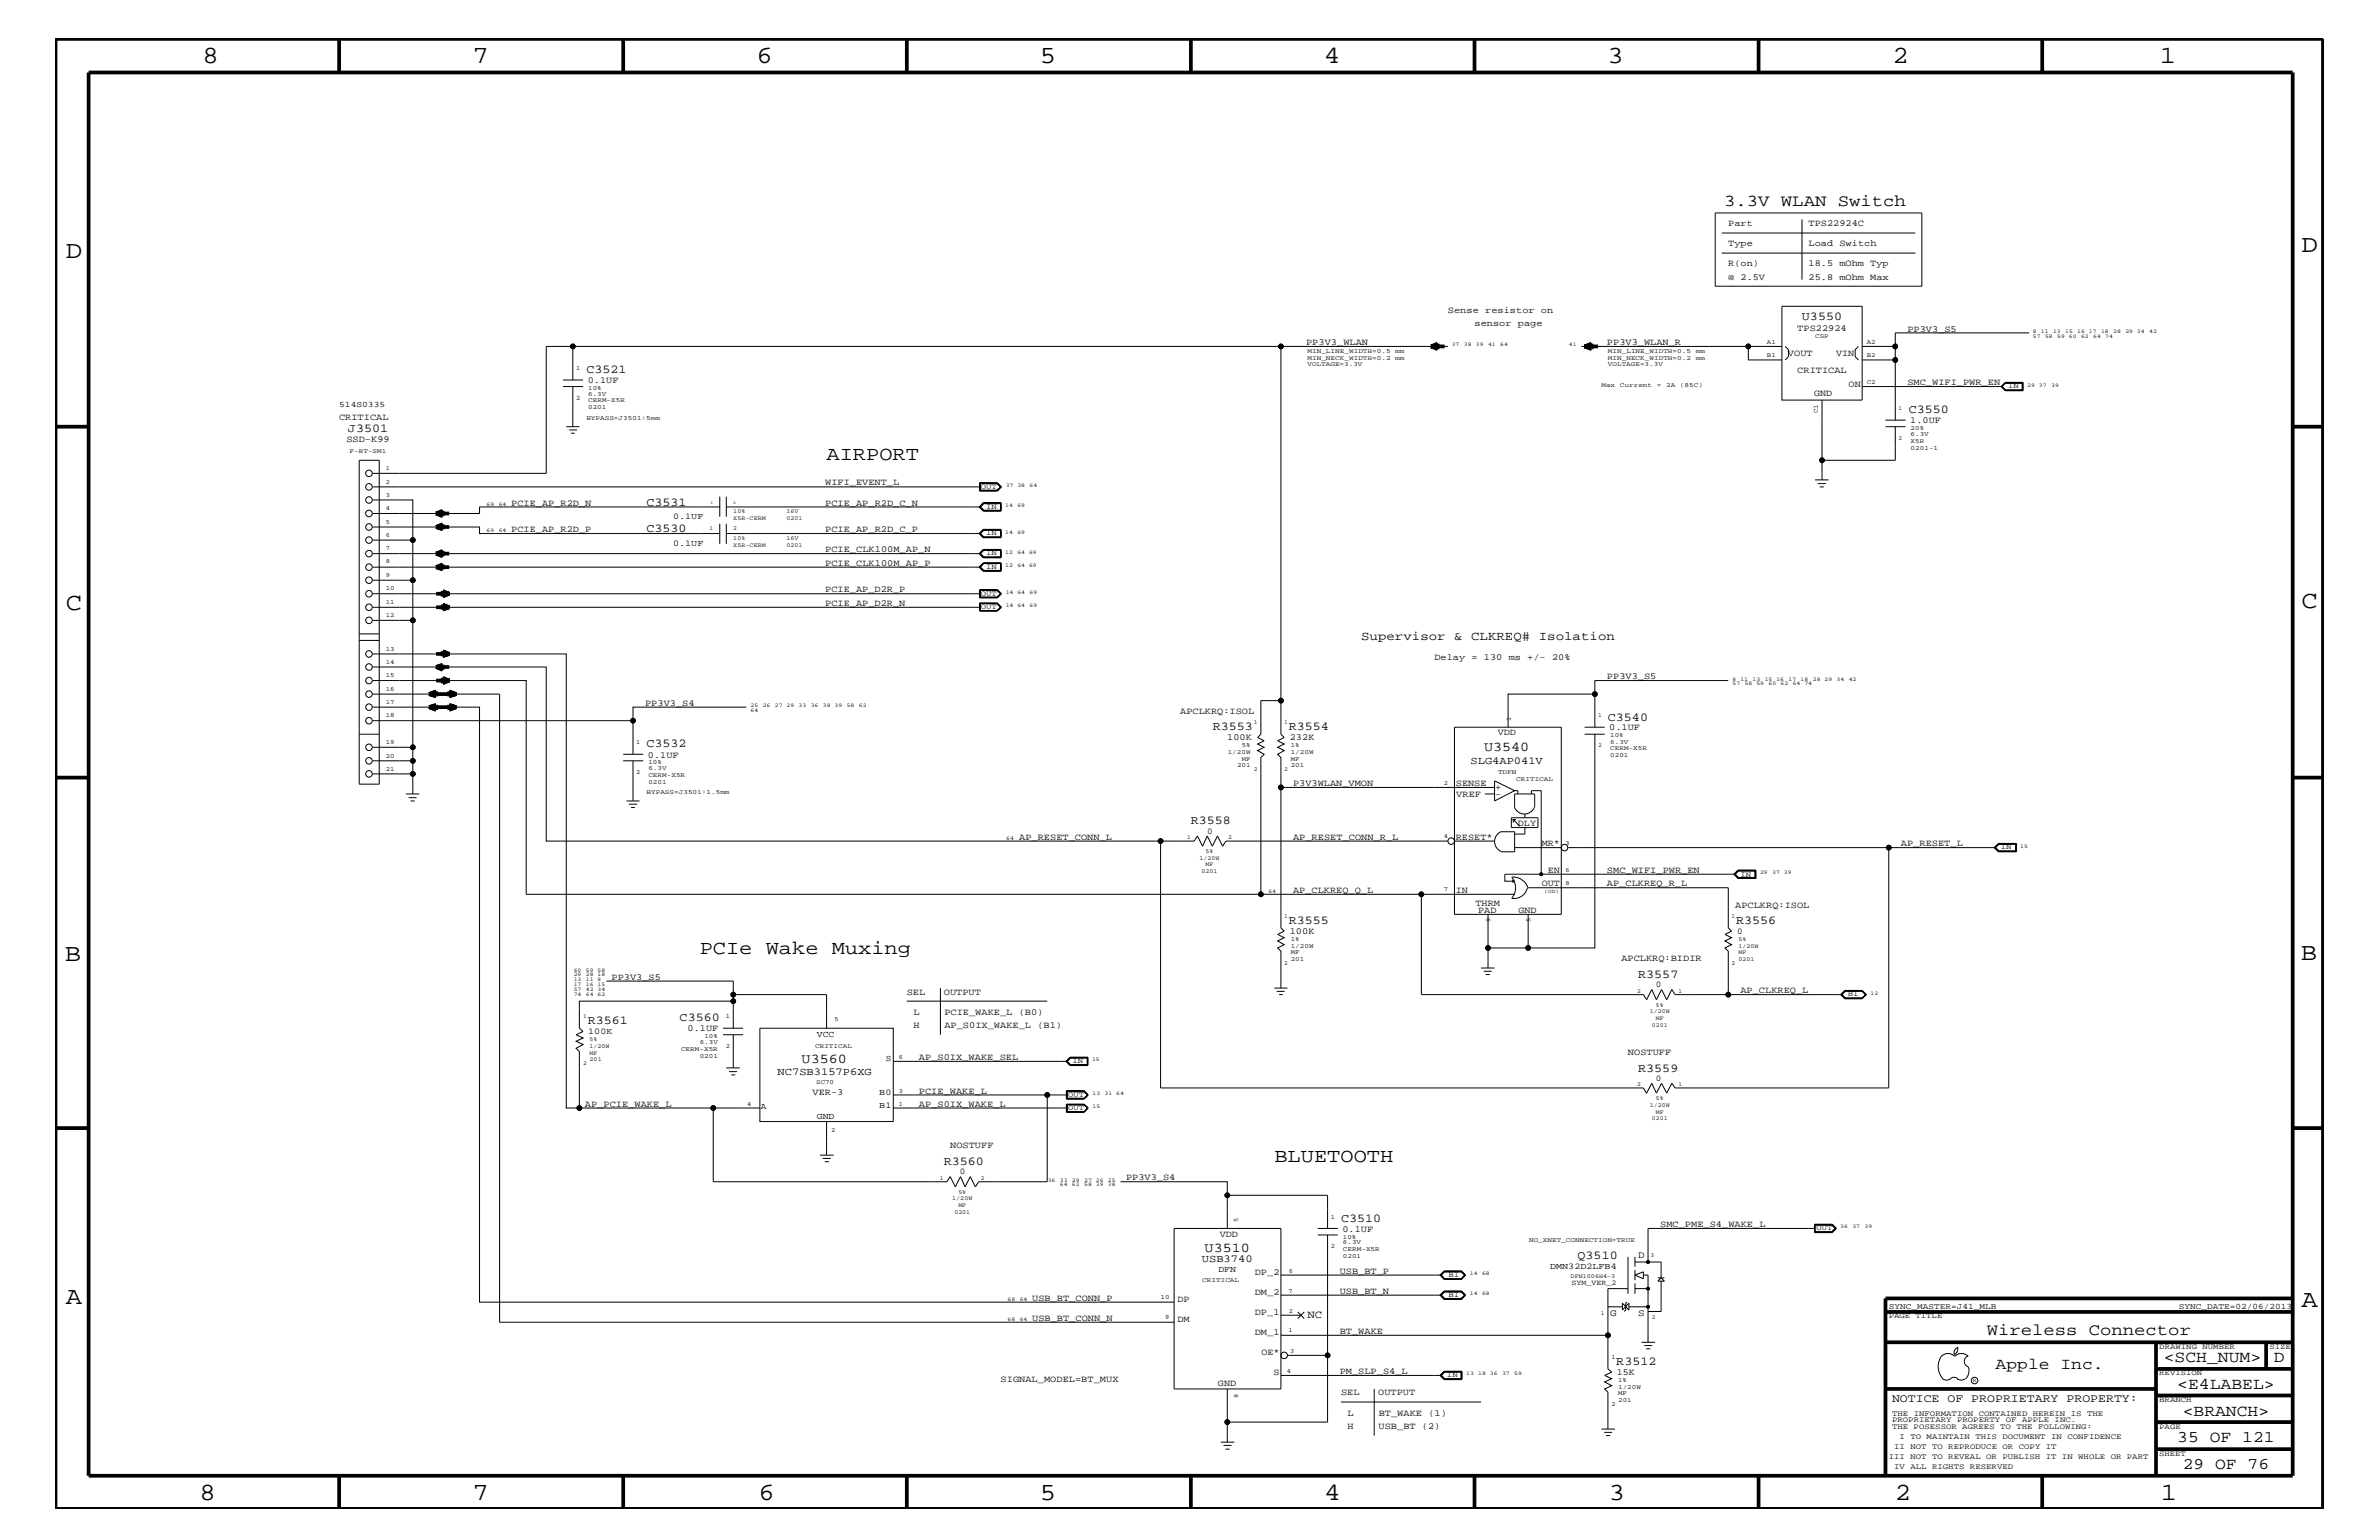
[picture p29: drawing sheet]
<svg xmlns="http://www.w3.org/2000/svg" width="432mm" height="279mm" viewBox="0 0 432 279" stroke-linecap="round" stroke-linejoin="round" font-family="sans-serif">
<defs><g id="words">
<g font-size="4.5">
<text x="36.7" y="11.5">8</text>
<text x="85.8" y="11.5">7</text>
<text x="137.3" y="11.5">6</text>
<text x="188.7" y="11.5">5</text>
<text x="240.3" y="11.5">4</text>
<text x="291.8" y="11.5">3</text>
<text x="343.5" y="11.5">2</text>
<text x="392" y="11.5">1</text>
<text x="11.9" y="46.8">D</text>
<text x="417.7" y="45.7">D</text>
<text x="11.9" y="110.6">C</text>
<text x="417.8" y="110.3">C</text>
<text x="11.8" y="174.3">B</text>
<text x="417.6" y="174.2">B</text>
<text x="11.9" y="236.7">A</text>
<text x="417.8" y="237.1">A</text>
<text x="36.2" y="272.1">8</text>
<text x="85.8" y="272.1">7</text>
<text x="137.7" y="272.1">6</text>
<text x="188.7" y="272.1">5</text>
<text x="240.4" y="272.1">4</text>
<text x="292" y="272.1">3</text>
<text x="343.9" y="272.1">2</text>
<text x="392.2" y="272.1">1</text>
</g>
<g font-size="3.6">
<text x="150" y="83.5">AIRPORT</text>
<text x="127" y="173.2">PCIe Wake Muxing</text>
<text x="231.3" y="210.8">BLUETOOTH</text>
</g>
<g font-size="3">
<text x="312.9" y="37.4">3.3V WLAN Switch</text>
<text x="360.6" y="242.3">Wireless Connector</text>
<text x="362.2" y="248.4">Apple Inc.</text>
<text x="392.7" y="247.1">&lt;SCH_NUM&gt;</text>
<text x="395.2" y="252">&lt;E4LABEL&gt;</text>
<text x="412.7" y="247.1">D</text>
<text x="396.2" y="256.8">&lt;BRANCH&gt;</text>
<text x="395.2" y="261.6">35 OF 121</text>
<text x="396.2" y="266.6">29 OF 76</text>
</g>
<g font-size="2.5">
<text x="269.4" y="136.3">U3540</text>
<text x="145.5" y="192.8">U3560</text>
<text x="218.7" y="227.1">U3510</text>
</g>
<text font-size="2.3" x="247.1" y="116.2">Supervisor &amp; CLKREQ# Isolation</text>
<g font-size="2.2">
<text x="327.1" y="58">U3550</text>
<text x="106.4" y="67.7">C3521</text>
<text x="346.5" y="75">C3550</text>
<text x="63.2" y="78.3">J3501</text>
<text x="117.3" y="91.7">C3531</text>
<text x="117.3" y="96.5">C3530</text>
<text x="291.8" y="130.8">C3540</text>
<text x="117.3" y="135.6">C3532</text>
<text x="220.1" y="132.4">R3553</text>
<text x="233.9" y="132.4">R3554</text>
<text x="216.2" y="149.5">R3558</text>
<text x="233.9" y="167.6">R3555</text>
<text x="315.1" y="167.6">R3556</text>
<text x="297.3" y="177.4">R3557</text>
<text x="106.7" y="185.8">R3561</text>
<text x="123.4" y="185.3">C3560</text>
<text x="297.3" y="194.4">R3559</text>
<text x="171.3" y="211.4">R3560</text>
<text x="243.4" y="221.7">C3510</text>
<text x="286.3" y="228.4">Q3510</text>
<text x="293.4" y="247.6">R3512</text>
</g>
<text font-size="2.1" x="343.4" y="254.4">NOTICE OF PROPRIETARY PROPERTY:</text>
<text font-size="2" x="237.3" y="239.2">NC</text>
<g font-size="1.9">
<text x="266.9" y="138.6">SLG4AP041V</text>
<text x="141.1" y="195">NC7SB3157P6XG</text>
<text x="218.1" y="229">USB3740</text>
</g>
<g font-size="1.8">
<text x="297.4" y="228.2">D</text>
<text x="292.3" y="238.8">G</text>
<text x="297.4" y="238.8">S</text>
</g>
<g font-size="1.7">
<text x="313.7" y="41">Part</text>
<text x="328.3" y="41">TPS22924C</text>
<text x="313.7" y="44.6">Type</text>
<text x="328.3" y="44.6">Load Switch</text>
<text x="313.7" y="48.3">R(on)</text>
<text x="313.7" y="50.7">@ 2.5V</text>
<text x="328.3" y="48.3">18.5 mOhm Typ</text>
<text x="328.3" y="50.7">25.8 mOhm Max</text>
<text x="262.8" y="56.8">Sense resistor on</text>
<text x="267.6" y="59.2">sensor page</text>
<text x="326.2" y="60">TPS22924</text>
<text x="237.1" y="62.6">PP3V3_WLAN</text>
<text x="291.7" y="62.6">PP3V3_WLAN_R</text>
<text x="324.5" y="64.5">VOUT</text>
<text x="333.2" y="64.5">VIN</text>
<text x="346.2" y="60.2">PP3V3_S5</text>
<text x="106.7" y="69.5">0.1UF</text>
<text x="326.2" y="67.7">CRITICAL</text>
<text x="329.3" y="71.8">GND</text>
<text x="335.5" y="70.1">ON</text>
<text x="346.2" y="69.9">SMC_WIFI_PWR_EN</text>
<text x="61.6" y="76.2">CRITICAL</text>
<text x="346.7" y="76.8">1.0UF</text>
<text x="62.9" y="80.2">SSD-K99</text>
<text x="149.8" y="88.1">WIFI_EVENT_L</text>
<text x="92.8" y="91.7">PCIE_AP_R2D_N</text>
<text x="149.8" y="91.7">PCIE_AP_R2D_C_N</text>
<text x="92.8" y="96.5">PCIE_AP_R2D_P</text>
<text x="149.8" y="100.2">PCIE_CLK100M_AP_N</text>
<text x="149.8" y="96.5">PCIE_AP_R2D_C_P</text>
<text x="149.8" y="107.5">PCIE_AP_D2R_P</text>
<text x="149.8" y="102.6">PCIE_CLK100M_AP_P</text>
<text x="149.8" y="109.9">PCIE_AP_D2R_N</text>
<text x="260.3" y="119.8">Delay = 130 ms +/- 20%</text>
<text x="291.7" y="123.2">PP3V3_S5</text>
<text x="117.1" y="128">PP3V3_S4</text>
<text x="214.2" y="129.6">APCLKRQ:ISOL</text>
<text x="117.6" y="137.4">0.1UF</text>
<text x="222.8" y="134.2">100K</text>
<text x="234.1" y="134.2">232K</text>
<text x="271.9" y="133.4">VDD</text>
<text x="292.1" y="132.5">0.1UF</text>
<text x="234.7" y="142.6">P3V3WLAN_VMON</text>
<text x="264.2" y="142.6">SENSE</text>
<text x="271.4" y="143.3">+</text>
<text x="264.3" y="144.6">VREF</text>
<text x="271.4" y="144.6">-</text>
<text x="275.5" y="149.8">DLY</text>
<text x="185" y="152.3">AP_RESET_CONN_L</text>
<text x="234.7" y="152.3">AP_RESET_CONN_R_L</text>
<text x="264.2" y="152.3">RESET*</text>
<text x="279.8" y="153.5">MR*</text>
<text x="345" y="153.5">AP_RESET_L</text>
<text x="234.7" y="162">AP_CLKREQ_Q_L</text>
<text x="264.2" y="162">IN</text>
<text x="279.8" y="160.8">OUT</text>
<text x="280.9" y="158.4">EN</text>
<text x="291.7" y="158.4">SMC_WIFI_PWR_EN</text>
<text x="291.7" y="160.8">AP_CLKREQ_R_L</text>
<text x="267.8" y="164.5">THRM</text>
<text x="268.3" y="165.6">PAD</text>
<text x="275.6" y="165.6">GND</text>
<text x="315" y="164.7">APCLKRQ:ISOL</text>
<text x="234.1" y="169.4">100K</text>
<text x="111" y="177.7">PP3V3_S5</text>
<text x="294.3" y="174.4">APCLKRQ:BIDIR</text>
<text x="164.6" y="180.5">SEL</text>
<text x="165.8" y="184.1">L</text>
<text x="171.3" y="180.5">OUTPUT</text>
<text x="171.4" y="184.1">PCIE_WAKE_L (B0)</text>
<text x="315.9" y="180.2">AP_CLKREQ_L</text>
<text x="124.8" y="187.1">0.1UF</text>
<text x="165.8" y="186.5">H</text>
<text x="171.4" y="186.5">AP_S0IX_WAKE_L (B1)</text>
<text x="295.5" y="191.4">NOSTUFF</text>
<text x="166.8" y="192.3">AP_S0IX_WAKE_SEL</text>
<text x="106.2" y="200.9">AP_PCIE_WAKE_L</text>
<text x="147.5" y="198.7">VER-3</text>
<text x="166.8" y="200.9">AP_S0IX_WAKE_L</text>
<text x="166.8" y="198.4">PCIE_WAKE_L</text>
<text x="172.5" y="208.3">NOSTUFF</text>
<text x="204.4" y="214.2">PP3V3_S4</text>
<text x="221.4" y="224.5">VDD</text>
<text x="243.7" y="223.5">0.1UF</text>
<text x="301.3" y="222.6">SMC_PME_S4_WAKE_L</text>
<text x="227.8" y="231.3">DP_2</text>
<text x="243.2" y="231.1">USB_BT_P</text>
<text x="187.4" y="239.6">USB_BT_CONN_N</text>
<text x="187.4" y="236">USB_BT_CONN_P</text>
<text x="213.7" y="236.2">DP</text>
<text x="213.7" y="239.9">DM</text>
<text x="227.8" y="235">DM_2</text>
<text x="227.8" y="238.6">DP_1</text>
<text x="243.2" y="234.7">USB_BT_N</text>
<text x="227.8" y="242.3">DM_1</text>
<text x="228.9" y="245.9">OE*</text>
<text x="243.2" y="242">BT_WAKE</text>
<text x="181.6" y="250.7">SIGNAL_MODEL=BT_MUX</text>
<text x="221.1" y="251.4">GND</text>
<text x="231.1" y="249.5">S</text>
<text x="243.2" y="249.3">PM_SLP_S4_L</text>
<text x="293.5" y="249.5">15K</text>
<text x="243.4" y="253.2">SEL</text>
<text x="244.6" y="256.8">L</text>
<text x="250.1" y="253.2">OUTPUT</text>
<text x="250.2" y="256.8">BT_WAKE (1)</text>
<text x="244.6" y="259.3">H</text>
<text x="250.2" y="259.3">USB_BT (2)</text>
</g>
<g font-size="1.6">
<text x="122.2" y="94.2">0.1UF</text>
<text x="122.2" y="99">0.1UF</text>
<text x="219.1" y="151.2">0</text>
<text x="315.3" y="169.4">0</text>
<text x="300.6" y="179.1">0</text>
<text x="106.8" y="187.6">100K</text>
<text x="148.3" y="188.1">VCC</text>
<text x="160.8" y="192.6">S</text>
<text x="300.6" y="196.1">0</text>
<text x="138.1" y="201.2">A</text>
<text x="148.3" y="203">GND</text>
<text x="159.6" y="198.7">B0</text>
<text x="159.6" y="201">B1</text>
<text x="174.2" y="213">0</text>
<text x="221.1" y="230.7">DFN</text>
<text x="281.3" y="230.2">DMN32D2LFB4</text>
</g>
<g font-size="1.5">
<text x="61.6" y="73.8">514S0335</text>
<text x="342.8" y="237.4">SYNC_MASTER=J41_MLB</text>
<text x="395.5" y="237.4">SYNC_DATE=02/06/2013</text>
</g>
<g font-size="1.4">
<text x="364.5" y="70.5">IN</text>
<text x="178.1" y="88.7">OUT</text>
<text x="179" y="92.3">IN</text>
<text x="179" y="97.1">IN</text>
<text x="179" y="100.8">IN</text>
<text x="179" y="103.2">IN</text>
<text x="178.1" y="108.1">OUT</text>
<text x="178.1" y="110.5">OUT</text>
<text x="363.1" y="154.1">IN</text>
<text x="315.9" y="159">IN</text>
<text x="335.4" y="180.8">BI</text>
<text x="194.6" y="192.9">IN</text>
<text x="193.9" y="199">OUT</text>
<text x="193.9" y="201.5">OUT</text>
<text x="329.7" y="223.2">OUT</text>
<text x="262.9" y="231.8">BI</text>
<text x="285.2" y="233.2">SYM_VER_2</text>
<text x="262.9" y="235.4">BI</text>
<text x="342.8" y="239.2">PAGE TITLE</text>
<text x="391.9" y="244.7">DRAWING NUMBER</text>
<text x="411.9" y="244.7">SIZE</text>
<text x="262.6" y="249.9">IN</text>
<text x="391.9" y="249.5">REVISION</text>
<text x="343.4" y="256.8">THE INFORMATION CONTAINED HEREIN IS THE</text>
<text x="391.9" y="254.4">BRANCH</text>
<text x="343.4" y="259.3">THE POSESSOR AGREES TO THE FOLLOWING:</text>
<text x="343.4" y="258">PROPRIETARY PROPERTY OF APPLE INC.</text>
<text x="343.8" y="262.9">II NOT TO REPRODUCE OR COPY IT</text>
<text x="344.8" y="261.1">I TO MAINTAIN THIS DOCUMENT IN CONFIDENCE</text>
<text x="391.9" y="259.3">PAGE</text>
<text x="342.8" y="264.7">III NOT TO REVEAL OR PUBLISH IT IN WHOLE OR PART</text>
<text x="343.8" y="266.6">IV ALL RIGHTS RESERVED</text>
<text x="391.9" y="264.1">SHEET</text>
</g>
<g font-size="1.2">
<text x="237.3" y="65.3">MIN_NECK_WIDTH=0.2</text>
<text x="237.3" y="64">MIN_LINE_WIDTH=0.5</text>
<text x="253.3" y="65.3">mm</text>
<text x="253.3" y="64">mm</text>
<text x="291.8" y="65.3">MIN_NECK_WIDTH=0.2</text>
<text x="291.8" y="64">MIN_LINE_WIDTH=0.5</text>
<text x="307.8" y="65.3">mm</text>
<text x="307.8" y="64">mm</text>
<text x="320.7" y="64.8">B1</text>
<text x="320.7" y="62.3">A1</text>
<text x="329.5" y="61.4">CSP</text>
<text x="338.8" y="64.8">B2</text>
<text x="338.8" y="62.3">A2</text>
<text x="104.6" y="67.1">1</text>
<text x="106.8" y="70.7">10%</text>
<text x="106.8" y="71.8">6.3V</text>
<text x="237.3" y="66.5">VOLTAGE=3.3V</text>
<text x="290.7" y="70.1">Max</text>
<text x="291.8" y="66.5">VOLTAGE=3.3V</text>
<text x="294" y="70.1">Current</text>
<text x="300.7" y="70.1">=</text>
<text x="302.4" y="70.1">2A</text>
<text x="304.9" y="70.1">(85C)</text>
<text x="338.8" y="69.6">C2</text>
<text x="104.6" y="72.6">2</text>
<text x="106.4" y="76.2">BYPASS=J3501:5mm</text>
<text x="106.8" y="74.3">0201</text>
<text x="106.8" y="73">CERM-X5R</text>
<text x="329.9" y="75" transform="rotate(-90 329.9 75)">C1</text>
<text x="63.5" y="82.2">F-RT-SM1</text>
<text x="346.8" y="80.3">X5R</text>
<text x="346.8" y="78">20%</text>
<text x="346.8" y="81.6">0201-1</text>
<text x="346.8" y="79.1">6.3V</text>
<text x="70" y="87.7">2</text>
<text x="70" y="85.3">1</text>
<text x="70" y="95">5</text>
<text x="70" y="92.6">4</text>
<text x="70" y="90.1">3</text>
<text x="70" y="99.9">7</text>
<text x="70" y="97.4">6</text>
<text x="70" y="104.7">9</text>
<text x="70" y="102.2">8</text>
<text x="70" y="107.1">10</text>
<text x="70" y="112">12</text>
<text x="70" y="109.5">11</text>
<text x="70" y="118.1">13</text>
<text x="70" y="125.3">16</text>
<text x="70" y="122.9">15</text>
<text x="70" y="120.4">14</text>
<text x="70" y="130.2">18</text>
<text x="70" y="127.7">17</text>
<text x="274.2" y="130.8" transform="rotate(-90 274.2 130.8)">1</text>
<text x="70" y="137.4">20</text>
<text x="70" y="135">19</text>
<text x="115.5" y="135">1</text>
<text x="222.8" y="136.8">1/20W</text>
<text x="225.4" y="135.6">5%</text>
<text x="234.3" y="136.8">1/20W</text>
<text x="234.3" y="135.6">1%</text>
<text x="292.3" y="136.1">CERM-X5R</text>
<text x="292.3" y="137.3">0201</text>
<text x="292.3" y="134.9">6.3V</text>
<text x="292.3" y="133.8">10%</text>
<text x="70" y="139.8">21</text>
<text x="115.5" y="140.4">2</text>
<text x="117.7" y="140.9">CERM-X5R</text>
<text x="117.7" y="138.6">10%</text>
<text x="117.7" y="142.2">0201</text>
<text x="117.7" y="139.7">6.3V</text>
<text x="224.5" y="139.2">201</text>
<text x="225.4" y="138">MF</text>
<text x="234.3" y="139.2">201</text>
<text x="234.3" y="138">MF</text>
<text x="262" y="142.4">2</text>
<text x="271.9" y="140.4">TDFN</text>
<text x="275.2" y="141.7">CRITICAL</text>
<text x="117.3" y="144">BYPASS=J3501:1.5mm</text>
<text x="262" y="152.1">4</text>
<text x="284.1" y="153.3">3</text>
<text x="262" y="161.7">7</text>
<text x="284.1" y="158.2">6</text>
<text x="284.1" y="160.6">8</text>
<text x="270.5" y="167.3" transform="rotate(-90 270.5 167.3)">9</text>
<text x="277.8" y="167.3" transform="rotate(-90 277.8 167.3)">5</text>
<text x="234.3" y="172">1/20W</text>
<text x="234.3" y="173.2">MF</text>
<text x="234.3" y="170.7">1%</text>
<text x="234.3" y="174.4">201</text>
<text x="131.7" y="184.7">1</text>
<text x="151.5" y="185.2">5</text>
<text x="123.6" y="190.6">CERM-X5R</text>
<text x="127" y="191.9">0201</text>
<text x="127" y="189.4">6.3V</text>
<text x="127.8" y="188.3">10%</text>
<text x="131.7" y="190.2">2</text>
<text x="148" y="190.2">CRITICAL</text>
<text x="148.2" y="196.7">SC70</text>
<text x="163.2" y="192.2">6</text>
<text x="135.6" y="200.7">4</text>
<text x="163.2" y="200.7">1</text>
<text x="163.2" y="198.2">3</text>
<text x="150.9" y="205.4">2</text>
<text x="224.7" y="221.8" transform="rotate(-90 224.7 221.8)">5</text>
<text x="241.6" y="221.1">1</text>
<text x="241.6" y="226.5">2</text>
<text x="243.8" y="224.7">10%</text>
<text x="243.8" y="225.7">6.3V</text>
<text x="243.8" y="227">CERM-X5R</text>
<text x="277.5" y="225.3">NO_XNET_CONNECTION=TRUE</text>
<text x="218.2" y="232.6">CRITICAL</text>
<text x="233.9" y="230.9">6</text>
<text x="243.8" y="228.2">0201</text>
<text x="210.7" y="235.7">10</text>
<text x="211.5" y="239.4">9</text>
<text x="233.8" y="234.6">7</text>
<text x="233.9" y="238.2">2</text>
<text x="233.8" y="241.8">1</text>
<text x="234.2" y="245.4">3</text>
<text x="233.6" y="249">4</text>
<text x="292.5" y="246.5">1</text>
<text x="293.7" y="252">1/20W</text>
<text x="293.7" y="250.7">1%</text>
<text x="224.7" y="253.6" transform="rotate(-90 224.7 253.6)">8</text>
<text x="292.5" y="255">2</text>
<text x="293.7" y="253.2">MF</text>
<text x="293.7" y="254.4">201</text>
</g>
<g font-size="1.1">
<text x="344.6" y="74.4">1</text>
<text x="344.6" y="79.9">2</text>
<text x="133.1" y="93.2">10%</text>
<text x="133.1" y="94.3">X5R-CERM</text>
<text x="142.7" y="93.2">16V</text>
<text x="142.7" y="94.3">0201</text>
<text x="128.8" y="96.2">1</text>
<text x="133.1" y="98">10%</text>
<text x="133.1" y="96.2">2</text>
<text x="133.1" y="99.3">X5R-CERM</text>
<text x="142.7" y="98">16V</text>
<text x="142.7" y="99.3">0201</text>
<text x="227.6" y="131.3">1</text>
<text x="233.1" y="131.3">1</text>
<text x="290.1" y="130.2">1</text>
<text x="290.1" y="135.6">2</text>
<text x="227.6" y="139.8">2</text>
<text x="233.1" y="139.8">2</text>
<text x="215.5" y="152.2">1</text>
<text x="217.7" y="156">1/20W</text>
<text x="218.8" y="154.7">5%</text>
<text x="222.9" y="152.2">2</text>
<text x="218.1" y="158.4">0201</text>
<text x="218.8" y="157.2">MF</text>
<text x="233.1" y="166.5">1</text>
<text x="314.3" y="166.5">1</text>
<text x="315.6" y="170.7">5%</text>
<text x="315.6" y="173.2">MF</text>
<text x="315.6" y="172">1/20W</text>
<text x="233.1" y="175">2</text>
<text x="314.3" y="175">2</text>
<text x="315.6" y="174.4">0201</text>
<text x="105.8" y="184.7">1</text>
<text x="297.2" y="180.1">2</text>
<text x="299.4" y="183.8">1/20W</text>
<text x="300.5" y="182.7">5%</text>
<text x="300.5" y="185">MF</text>
<text x="304.6" y="180.1">1</text>
<text x="107" y="190.2">1/20W</text>
<text x="107" y="188.9">5%</text>
<text x="107" y="191.4">MF</text>
<text x="299.8" y="186.3">0201</text>
<text x="105.8" y="193.2">2</text>
<text x="107" y="192.6">201</text>
<text x="297.2" y="197">2</text>
<text x="304.6" y="197">1</text>
<text x="299.4" y="200.9">1/20W</text>
<text x="299.8" y="203.2">0201</text>
<text x="300.5" y="199.6">5%</text>
<text x="300.5" y="202">MF</text>
<text x="170.6" y="214.1">1</text>
<text x="178.1" y="214.1">2</text>
<text x="172.8" y="217.8">1/20W</text>
<text x="173.2" y="220.2">0201</text>
<text x="173.9" y="216.6">5%</text>
<text x="173.9" y="219">MF</text>
<text x="285.1" y="231.8">DFN1006H4-3</text>
<text x="299.6" y="228.1">3</text>
<text x="290.6" y="238.6">1</text>
<text x="299.8" y="239.4">2</text>
</g>
<g font-size="1">
<text x="263.5" y="62.9">37</text>
<text x="265.7" y="62.9">38</text>
<text x="267.9" y="62.9">39</text>
<text x="270.1" y="62.9">41</text>
<text x="272.3" y="62.9">64</text>
<text x="284.7" y="62.9">41</text>
<text x="369" y="60.4">8</text>
<text x="369" y="61.3">57</text>
<text x="370.4" y="60.4">11</text>
<text x="371.2" y="61.3">58</text>
<text x="372.6" y="60.4">13</text>
<text x="373.4" y="61.3">59 60</text>
<text x="374.8" y="60.4">15</text>
<text x="377" y="60.4">16 17</text>
<text x="377.7" y="61.3">62</text>
<text x="379.9" y="61.3">64</text>
<text x="381.4" y="60.4">18</text>
<text x="382.1" y="61.3">74</text>
<text x="383.6" y="60.4">28</text>
<text x="385.8" y="60.4">29 34</text>
<text x="390.1" y="60.4">42</text>
<text x="368" y="70.1">29 37</text>
<text x="372.3" y="70.1">39</text>
<text x="182.5" y="88.3">37 38</text>
<text x="186.9" y="88.3">64</text>
<text x="88.3" y="91.7">69</text>
<text x="90.5" y="91.7">64</text>
<text x="182.5" y="92">14</text>
<text x="184.7" y="92">69</text>
<text x="88.3" y="96.5">69</text>
<text x="90.5" y="96.5">64</text>
<text x="182.5" y="96.8">14</text>
<text x="182.5" y="100.4">12</text>
<text x="184.7" y="96.8">69</text>
<text x="184.7" y="100.4">64 69</text>
<text x="182.5" y="102.9">12</text>
<text x="182.5" y="107.7">14 64</text>
<text x="184.7" y="102.9">64 69</text>
<text x="186.9" y="107.7">69</text>
<text x="182.5" y="110.2">14 64</text>
<text x="186.9" y="110.2">69</text>
<text x="314.5" y="123.5">8</text>
<text x="314.5" y="124.3">57</text>
<text x="315.9" y="123.5">11</text>
<text x="316.7" y="124.3">58 59</text>
<text x="318.1" y="123.5">13</text>
<text x="320.3" y="123.5">15 16</text>
<text x="321" y="124.3">60</text>
<text x="323.2" y="124.3">62</text>
<text x="324.6" y="123.5">17</text>
<text x="325.4" y="124.3">64 74</text>
<text x="326.8" y="123.5">18</text>
<text x="329" y="123.5">28 29</text>
<text x="333.3" y="123.5">34</text>
<text x="335.5" y="123.5">42</text>
<text x="136.2" y="128.3">25</text>
<text x="136.2" y="129.2">64</text>
<text x="138.4" y="128.3">26</text>
<text x="140.6" y="128.3">27 29</text>
<text x="145" y="128.3">33</text>
<text x="147.2" y="128.3">36</text>
<text x="149.4" y="128.3">38 39</text>
<text x="153.7" y="128.3">58</text>
<text x="155.9" y="128.3">62</text>
<text x="182.6" y="152.3">64</text>
<text x="366.7" y="153.8">15</text>
<text x="230.2" y="162">64</text>
<text x="280.2" y="162">(OD)</text>
<text x="319.5" y="158.6">29</text>
<text x="321.7" y="158.6">37 39</text>
<text x="104.1" y="178.9">17</text>
<text x="104.1" y="177.2">29</text>
<text x="104.1" y="179.8">57</text>
<text x="104.1" y="176.3">60</text>
<text x="104.1" y="178">13</text>
<text x="106.3" y="178.9">16 15</text>
<text x="106.3" y="177.2">28 18</text>
<text x="106.3" y="179.8">42 34</text>
<text x="106.3" y="176.3">59 58</text>
<text x="106.3" y="178">11 8</text>
<text x="104.1" y="180.6">74</text>
<text x="106.3" y="180.6">64 62</text>
<text x="339.5" y="180.5">12</text>
<text x="198.2" y="192.6">15</text>
<text x="198.3" y="198.7">13</text>
<text x="198.3" y="201">15</text>
<text x="200.5" y="198.7">31 64</text>
<text x="190.2" y="214.4">36</text>
<text x="192.4" y="214.4">33</text>
<text x="192.4" y="215.3">64</text>
<text x="194.6" y="214.4">29</text>
<text x="194.6" y="215.3">62</text>
<text x="196.8" y="214.4">27 26</text>
<text x="196.8" y="215.3">58 39</text>
<text x="201.1" y="214.4">25</text>
<text x="201.1" y="215.3">38</text>
<text x="334" y="222.9">36</text>
<text x="336.2" y="222.9">37</text>
<text x="338.4" y="222.9">39</text>
<text x="266.8" y="231.3">14</text>
<text x="269" y="231.3">68</text>
<text x="182.9" y="239.6">68</text>
<text x="182.9" y="236">68</text>
<text x="185.1" y="239.6">64</text>
<text x="185.1" y="236">64</text>
<text x="266.8" y="235">14</text>
<text x="269" y="235">68</text>
<text x="266.1" y="249.5">13</text>
<text x="268.3" y="249.5">18 36</text>
<text x="272.6" y="249.5">37</text>
<text x="274.8" y="249.5">59</text>
<text x="358.1" y="250.7">R</text>
</g>
<g font-size=".8">
<text x="128.9" y="91.4">1</text>
<text x="133.1" y="91.4">2</text>
</g>
</g></defs>
<g fill="none" stroke="#000" stroke-width=".18">
<path d="M311.3 38.6h37.5v13.3h-37.5zM327.1 39.8v10.9M312.5 42.3h35.1M312.5 45.9h35.1M323.4 55.6h14.6v17h-14.6zM102.2 70.1h3.6M102.2 68.9h3.6M102.8 77.4h2.4M103.3 78h1.4M103.6 78.6h.7M104 62.9h128.5v70.3l.6 .6-1.2 .6 1.2 .6-1.2 .6 1.2 .6-1.2 .6 .6 .6v30.9l.6 .6-1.2 .6 1.2 .6-1.2 .6 1.2 .7-1.2 .6 .6 .6v6.7M104 68.9v-6h-4.9v23h-31.5"/>
<path d="M104 70.1v7.3M232.5 62.9h30.3M287 62.9h30.3M323.4 62.9h-6.1v2.4h6.1M324 62.9l.6 .5v1.3l-.6 .6M330.7 72.6v14.5M337.3 62.9l-.6 .5v1.3l.6 .6M338 62.9h6v2.4M338 70.1h25.4M338 65.3h6M342.2 76.2h3.7M342.2 77.4h3.7"/>
<path d="M344 77.4v6.1h-13.3M344 65.3v10.9M363.4 70.1l.6-.6h3v1.2h-3zM364 69.4h3.2v1.5h-3.2l-.8-.8zM364 69.5h3.1v1.3h-3.1l-.7-.7zM368.3 60.4h-24.3v2.5M65.2 83.5h3.6v58.8h-3.6zM67.6 90.7h7.3v7.3h-7.3M67.6 95.6h19.4v1.2h43.6M67.6 88.3h110.4M74.9 98v7.3M130.6 92h-43.6v1.2h-19.4"/>
<path d="M130.6 90.1v3.7M130.6 95v3.7M131.8 96.8h46.2M131.8 92h46.2M131.8 90.1v3.7M131.8 95v3.7M177.7 92l.8-.8h3.2v1.5h-3.2zM177.8 87.6h3.2l.8 .7-.8 .8h-3.2zM177.8 89h3.2M177.8 87.7h3.2M177.9 87.7v1.3M178 87.7h2.9l.7 .6-.7 .6h-2.9z"/>
<path d="M178.5 97.5h3.2M178.5 92.7h3.2M178.5 96.1l-.6 .7 .6 .7M178.5 99.8l-.6 .6 .6 .7M178.5 96.1l-.7 .7 .7 .7M178.5 91.2l-.7 .8 .7 .7M178.5 99.8l-.7 .6 .7 .7M178.5 96h3.2v1.6h-3.2l-.8-.8zM178.5 96.1h3.2M178.5 92.7l-.6-.7 .6-.7h3.1v1.4M178.5 99.8h3.2M181 87.7l.7 .6-.7 .7"/>
<path d="M181 87.7l.6 .6-.6 .7M181.6 96.1v1.4M181.6 99.8v1.3M181.6 96.2h-3l-.6 .6 .6 .6h3M181.6 91.4h-3l-.6 .6 .6 .6h3M181.6 99.9h-3l-.6 .5 .6 .6h3M329.4 87.1h2.5M329.9 87.7h1.5M330.3 88.3h.7M65.2 116.2h3.6M65.2 115h3.6M67.6 105.3h7.3v7.3h-7.3"/>
<path d="M67.6 118.6h35.2v82.4h2.4M67.6 102.9h110.4M67.6 100.4h110.4M67.6 107.7h110.4M67.6 110.2h110.4M74.9 112.6v27.8M177.7 100.4l.8-.7h3.2v1.5h-3.2zM177.7 102.9l.8-.8h3.2v1.6h-3.2zM177.8 107h3.2l.8 .7-.8 .8h-3.2zM177.8 108.4h3.2M177.8 107h3.2M177.9 107v1.4"/>
<path d="M177.9 109.5h3.1l.6 .7-.6 .6h-3.1zM178 109.5v1.3M178 107.1h2.9l.7 .6-.7 .6h-2.9zM178.5 101.1h3.2M178.5 102.2h3.1v1.3h-3.1l-.6-.6zM178.5 102.1l-.7 .8 .7 .7h3.2M178.6 102.2l-.6 .7 .6 .6M180.9 109.5l.7 .7-.7 .6M181 109.4l.8 .8-.8 .7M181 107l.7 .7-.7 .7M181 109.4l.7 .8-.7 .7M181 107l.6 .7-.6 .7"/>
<path d="M181 109.4h-3.2v1.5h3.2M65.2 133.2h3.6M67.6 128.3h19.4v107.9h126.1M67.6 123.5h27.9v38.7h133.4M67.6 121h31.5v31.6h117.6l.6-.9 1 1.8 .8-1.8 .9 1.8 1-1.8 .9 1.8 .6-.9h40.3M67.6 138h7.3M67.6 135.6h7.3M67.6 130.8h47.3M67.6 125.9h23.1v114h122.4M113.1 136.8h3.7M113.1 138h3.7M114.9 138v7.3"/>
<path d="M135.5 128.3h-20.6v8.5M232.5 127.1h-3.6v6.1l-.6 .6 1.1 .6-1.1 .6 1.1 .6-1.1 .6 1.1 .6-.5 .6v24.8h29.1M264 131.9h19.4v34h-19.4zM273.7 131.9v-6h15.8v6M287.6 131.9h3.7M287.6 133.2h3.7M289.5 133.2v38.8h-12.1M313.7 123.5h-24.2v2.4M67.6 140.4h7.3v3.6M73.7 144h2.4M74.2 144.7h1.4M74.5 145.3h.8"/>
<path d="M113.7 145.3h2.4M114.1 145.9h1.6M114.6 146.5h.6M210.7 152.6v44.8h87.6l.6 1M232.5 142.9h38.8M264 152.6h7.3M269.5 144h1.8M271.3 141.7l3.6 1.8-3.6 1.8zM272.5 150.9h2.4v3.6h-2.4M272.5 150.9a1.95 1.95 0 0 0-1.2 1.8 1.95 1.95 0 0 0 1.2 1.8M274.3 148.4h4.8v1.7h-4.8zM274.4 159.2a2.96 2.96 0 0 1 0 3.8 2.45 2.45 0 0 0 2.8-1.9"/>
<path d="M274.4 159.1a2.79 2.79 0 0 1 2.9 1.9M274.7 148.7v.5M274.9 146.5a1.95 1.95 0 0 0 1.8 1.2 1.95 1.95 0 0 0 1.8-1.2M274.9 153.8h8.5M274.9 143.5h.6v.5M275.2 148.7h-.5l1.1 1.2M276.8 150.1v1.2h-1.9M276.8 147.7v.7M278 144v-.5h1.7v15.1M278.6 146.5v-2.5h-3.7v2.5M284.6 153.8h77.6M314.7 158.6l.8-.8h3.2v1.6h-3.2z"/>
<path d="M314.9 158.6l.6-.6h3.1v1.3h-3.1zM315 158.6h-41.9v1.3h1.3M315.6 158l-.6 .6M318.5 158v1.2h-2.9l-.6-.6M318.7 157.9h-3.2l-.7 .7 .7 .8M342.8 153.8v43.6h-38.8l-.6-.9-.9 1.8-.9-1.8-.9 1.8-.9-1.8-.9 1.8M361.9 153.8l.8-.8h3.3v1.5h-3.3zM362.2 153.8l.6 .6h3M362.8 153.1l-.7 .7 .7 .7M362.8 153.1h3.1v1.4h-3.1M362.8 153.1l-.8 .7 .8 .7M365.8 153.2h-3l-.6 .6"/>
<path d="M365.8 153.1v1.4M110.1 178h23v2.5h16.9v6M170.7 179.3v8.4M231.3 179.3h2.4M231.7 179.9h1.5M258 162.2v18.3h40.3l.6 .9 .9-1.9 .9 1.9 .9-1.9 .9 1.9 .9-1.9 .6 1h9.7M258 162.2h16.9M268.8 175.6h2.5M269.3 176.2h1.5M269.7 176.8h.7M270.1 172h7.3M270.1 165.9v9.7"/>
<path d="M277.4 161.1h36.3v7.2l.6 .6-1.2 .6 1.2 .6-1.2 .6 1.2 .7-1.2 .6 .6 .6v7.9h20.6l.6-.6h3.1l.6 .6-.6 .5h-3.1l-.6-.5M277.4 165.9v6.1M338 179.8h-3.1l-.7 .7 .7 .6h3.1M338 179.8l.7 .7-.7 .6M338 179.8h-3.1l-.6 .7 .6 .6h3.1M131.2 187.7h3.7M131.2 186.5h3.7M131.8 193.7h2.5M132.3 194.4h1.5M132.8 195h.6M133.1 180.5v1.1h-27.9v4.9l.6 .6-1.2 .6 1.2 .6-1.2 .6 1.2 .6-1.2 .7 .6 .6v10.2h24.3M133.1 181.6v4.9"/>
<path d="M133.1 187.7v6M137.9 186.5h24.2v17h-24.2zM162.1 198.7h28v15.7h-12.5l-.6 .9-.9-1.8-.9 1.8-.9-1.8-.9 1.8-.9-1.8-.6 .9h-42.4v-13.4M162.1 192.6h31.6M164.6 181.6h25.5M190.1 198.7h3.6M193.5 192.6l.7-.8h3.2v1.5h-3.2zM193.5 197.9h3.3l.7 .8-.7 .7h-3.3zM193.6 197.9v1.4h3.2l.6-.6M193.6 198h3.2l.6 .7M193.7 192.6l.6 .6h3.1M193.7 198.1h3.1l.6 .6-.6 .5h-3.1z"/>
<path d="M194.3 191.9l-.7 .7 .7 .6M196.8 197.9l.6 .8M197.4 192h-3.1l-.6 .6M197.4 191.9v1.3M197.4 191.9h-3.2l-.7 .7 .7 .6h3.2M232.2 180.5h.6M334.1 180.5l.8-.8h3.1l.8 .8-.8 .7h-3.1zM129.5 201h8.4M148.8 209.6h2.5M149.4 210.2h1.4M149.7 210.8h.8M150 203.5v6.1"/>
<path d="M162.1 201h31.6M193.6 200.3v1.5M193.6 201.7h3.2M193.6 200.4h3.2M193.7 200.4v1.3M196.8 200.3l.6 .7M196.8 200.4l.6 .6M196.8 200.4l.6 .6-.6 .7M196.8 200.3h-3.3v1.5h3.3M196.8 200.3l.7 .7-.7 .8M197.4 201l-.6 .7M197.4 201l-.6 .8"/>
<path d="M203.4 214.4h19.4v8.5M222.8 216.9h18.2v6M213.1 222.9h19.4v29.1h-19.4zM232.5 231.3h29.1M232.5 238.6h3.6M232.5 235h29.1M235.5 238l1.2 1.2M236.7 238l-1.2 1.2M239.2 222.9h3.6M239.2 224.1h3.6M241 224.1v21.8h-7.3M261.4 235l.7-.8h3.2l.7 .8-.7 .7h-3.2z"/>
<path d="M261.4 231.3l.7-.7h3.2l.7 .7-.7 .8h-3.2zM261.5 235l.6-.7h3.2l.6 .7-.6 .7h-3.2zM261.5 231.3l.6-.6h3.2l.6 .6-.6 .8h-3.2zM261.5 235l.6-.6h3.2l.6 .6-.6 .7h-3.2zM261.5 231.3l.6-.6h3.2l.6 .6-.6 .7h-3.2zM261.6 235l.6-.6h3l.7 .6-.7 .6h-3zM261.6 231.3l.6-.6h3l.7 .6-.7 .7h-3zM291.8 237.1h2.7M294.5 236.4v1.3l1.2-1.3v1.3zM295.3 236.2l-.2 .2v1.3l-.3 .2M295.5 233.8h-3.7v8.5M295.5 228v6.7"/>
<path d="M295.7 237.1h3.4M296.8 233.8h2.3M296.8 228v1.8M296.8 230.4v1.9M296.8 232.9v1.8M296.8 231.3l1.5-.6v1.3zM296.8 229h4.7v2.8M298.3 231.3h.8v12.2M300.9 231.8h1.2M300.9 232.4l.6-.6 .6 .6zM301.5 232.4v5.5h-2.4M329.4 222.2h3.2l.6 .7-.6 .6h-3.2"/>
<path d="M329.4 222.1h3.2l.7 .8-.7 .7h-3.2zM329.4 222.2v1.3M329.4 222.3h3.1l.6 .6-.6 .6h-3.1M329.4 222.9h-30.3v6.1M332.5 222.2l.7 .7-.7 .6M222.8 252v9.6M232.5 242.3h59.3v6.1l.7 .5-1.2 .6 1.2 .6-1.2 .6 1.2 .7-1.2 .6 .5 .6v6.7M232.5 249.5h29.1M241 245.9v12.1h-18.2M243.4 254.4h25.4M249.4 252v8.5M261.4 249.5l.7-.7h3.2v1.5h-3.2z"/>
<path d="M261.6 249.5l.6-.6h3v1.2h-3zM262.1 248.9h3.2M262.1 250.2h3.2M262.1 248.9l-.6 .6 .6 .7M265.3 248.9v1.3M290.7 259.3h2.4M291.2 259.9h1.4M297.9 243.5h2.5M298.4 244.1h1.5M298.8 244.7h.8M352.3 246.1a1.72 1.72 0 0 1 2.5 0 1.69 1.69 0 0 1 2.4 0M352.4 246a3.2 3.2 0 0 0 .4 4.3l.8 .1 .4-.2"/>
<path d="M354 250.2l.7-.3 .7 .3M355.2 250.2l.7 .2 .7-.2M355.3 244.4v.3a1.18 1.18 0 0 1-.6 1.1M355.4 244.4a.99 .99 0 0 0-.6 1.4M357.2 246a1.04 1.04 0 0 0-.7 1 1.04 1.04 0 0 0 .7 1M357.3 248l.1 .7a2.11 2.11 0 0 1-.6 1.5M221.6 261.6h2.4M222.1 262.2h1.4M222.4 262.9h.8M291.5 260.5h.8"/>
<circle cx="104" cy="62.9" r=".42"/>
<circle cx="232.5" cy="62.9" r=".42"/>
<circle cx="317.3" cy="62.9" r=".42"/>
<circle cx="344" cy="62.9" r=".42"/>
<circle cx="344" cy="65.3" r=".42"/>
<circle cx="67" cy="95.6" r=".59"/>
<circle cx="67" cy="85.9" r=".59"/>
<circle cx="67" cy="90.7" r=".59"/>
<circle cx="67" cy="98" r=".59"/>
<circle cx="67" cy="88.3" r=".59"/>
<circle cx="67" cy="93.2" r=".59"/>
<circle cx="74.9" cy="98" r=".42"/>
<circle cx="330.7" cy="83.5" r=".42"/>
<circle cx="67" cy="112.6" r=".59"/>
<circle cx="67" cy="118.6" r=".59"/>
<circle cx="67" cy="100.4" r=".59"/>
<circle cx="67" cy="105.3" r=".59"/>
<circle cx="67" cy="110.2" r=".59"/>
<circle cx="67" cy="107.7" r=".59"/>
<circle cx="67" cy="102.9" r=".59"/>
<circle cx="74.9" cy="105.3" r=".42"/>
<circle cx="74.9" cy="112.6" r=".42"/>
<circle cx="67" cy="138" r=".59"/>
<circle cx="67" cy="121" r=".59"/>
<circle cx="67" cy="123.5" r=".59"/>
<circle cx="67" cy="128.3" r=".59"/>
<circle cx="67" cy="130.8" r=".59"/>
<circle cx="67" cy="125.9" r=".59"/>
<circle cx="67" cy="135.6" r=".59"/>
<circle cx="74.9" cy="138" r=".42"/>
<circle cx="74.9" cy="135.6" r=".42"/>
<circle cx="114.9" cy="130.8" r=".42"/>
<circle cx="232.5" cy="127.1" r=".42"/>
<circle cx="289.5" cy="125.9" r=".42"/>
<circle cx="67" cy="140.4" r=".59"/>
<circle cx="74.9" cy="140.4" r=".42"/>
<circle cx="210.7" cy="152.6" r=".42"/>
<circle cx="232.5" cy="142.9" r=".42"/>
<circle cx="263.4" cy="152.6" r=".59"/>
<circle cx="274.7" cy="159.9" r=".17"/>
<circle cx="279.7" cy="158.6" r=".25"/>
<circle cx="284" cy="153.8" r=".59"/>
<circle cx="342.8" cy="153.8" r=".42"/>
<circle cx="228.9" cy="162.2" r=".42"/>
<circle cx="258" cy="162.2" r=".42"/>
<circle cx="270.1" cy="172" r=".42"/>
<circle cx="277.4" cy="172" r=".42"/>
<circle cx="133.1" cy="181.6" r=".42"/>
<circle cx="133.1" cy="180.5" r=".42"/>
<circle cx="190.1" cy="198.7" r=".42"/>
<circle cx="313.7" cy="180.5" r=".42"/>
<circle cx="105.2" cy="201" r=".42"/>
<circle cx="129.5" cy="201" r=".42"/>
<circle cx="222.8" cy="216.9" r=".42"/>
<circle cx="299.1" cy="237.1" r=".25"/>
<circle cx="299.1" cy="229" r=".25"/>
<circle cx="299.1" cy="233.8" r=".25"/>
<circle cx="222.8" cy="258" r=".42"/>
<circle cx="233.1" cy="245.9" r=".59"/>
<circle cx="241" cy="245.9" r=".42"/>
<circle cx="291.8" cy="242.3" r=".42"/>
<circle cx="358.4" cy="250.5" r=".59"/>
</g>
<g fill="#000">
<circle cx="104" cy="62.9" r=".42"/>
<circle cx="232.5" cy="62.9" r=".42"/>
<circle cx="317.3" cy="62.9" r=".42"/>
<circle cx="344" cy="62.9" r=".42"/>
<circle cx="344" cy="65.3" r=".42"/>
<circle cx="74.9" cy="98" r=".42"/>
<circle cx="330.7" cy="83.5" r=".42"/>
<circle cx="74.9" cy="105.3" r=".42"/>
<circle cx="74.9" cy="112.6" r=".42"/>
<circle cx="74.9" cy="138" r=".42"/>
<circle cx="74.9" cy="135.6" r=".42"/>
<circle cx="114.9" cy="130.8" r=".42"/>
<circle cx="232.5" cy="127.1" r=".42"/>
<circle cx="289.5" cy="125.9" r=".42"/>
<circle cx="74.9" cy="140.4" r=".42"/>
<circle cx="210.7" cy="152.6" r=".42"/>
<circle cx="232.5" cy="142.9" r=".42"/>
<circle cx="279.7" cy="158.6" r=".25"/>
<circle cx="342.8" cy="153.8" r=".42"/>
<circle cx="228.9" cy="162.2" r=".42"/>
<circle cx="258" cy="162.2" r=".42"/>
<circle cx="270.1" cy="172" r=".42"/>
<circle cx="277.4" cy="172" r=".42"/>
<circle cx="133.1" cy="181.6" r=".42"/>
<circle cx="133.1" cy="180.5" r=".42"/>
<circle cx="190.1" cy="198.7" r=".42"/>
<circle cx="313.7" cy="180.5" r=".42"/>
<circle cx="105.2" cy="201" r=".42"/>
<circle cx="129.5" cy="201" r=".42"/>
<circle cx="222.8" cy="216.9" r=".42"/>
<circle cx="299.1" cy="237.1" r=".25"/>
<circle cx="299.1" cy="229" r=".25"/>
<circle cx="299.1" cy="233.8" r=".25"/>
<circle cx="222.8" cy="258" r=".42"/>
<circle cx="241" cy="245.9" r=".42"/>
<circle cx="291.8" cy="242.3" r=".42"/>
</g>
<g fill="none" stroke="#000" stroke-width=".68" stroke-linecap="butt">
<path d="M10.1 7.1h411.5v266.7h-411.5zM16.1 13.2h400v254.5h-400zM61.6 7.1v6.1M113.1 7.1v6.1M164.6 7.1v6.1M216.2 7.1v6.1M267.6 7.1v6.1M319.2 7.1v6.1M370.7 7.1v6.1M10.1 77.4h6M259.8 62.9h2.4M259.8 62.9l1.1-.6v1.1z"/>
<path d="M259.8 62.9l1.1 .1M259.8 62.9l1.1 .3M259.8 62.9l1.1 .2M260.9 62.5l-1.1 .4M260.9 62.8l-1.1 .1M260.9 62.6l-1.1 .3M287.6 62.9h2.5M287.6 62.9l1.3-.6v1.1zM287.6 62.9l1.3 .1M287.6 62.9l1.3 .3M287.6 62.9l1.3 .2M288.9 62.5l-1.3 .4"/>
<path d="M288.9 62.8l-1.3 .1M288.9 62.6l-1.3 .3M416.1 77.4h5.5M79.2 93.2l1.1-.5v1zM79.2 95.6l1.1-.5v.9zM79.2 95.6h2.3M79.2 95.6l1.1 .1M79.2 95.6l1.1 .4M79.2 95.6l1.1 .3M79.2 93.2h2.3M79.2 93.2l1.1 .1M79.2 93.2l1.1 .3"/>
<path d="M79.2 93.2l1.1 .2M80.3 95.2l-1.1 .4M80.3 95.4l-1.1 .2M80.3 92.8l-1.1 .4M80.3 93.1l-1.1 .1M80.3 92.9l-1.1 .3M79.2 118.6h2.3M79.2 110.2h2.3M79.2 107.7h2.3M79.2 100.4l1.1-.5v1.1zM79.2 102.9l1.1-.5v.9zM79.2 100.4h2.3"/>
<path d="M79.2 100.4l1.1 .1M79.2 100.4l1.1 .4M79.2 100.4l1.1 .3M79.2 102.9h2.3M79.2 102.9l1.1 .1M79.2 102.9l1.1 .3M79.2 102.9l1.1 .2M80.3 118.2l1.2 .4M80.3 118.5l1.2 .1M80.3 118.4l1.2 .2M80.3 109.8l1.2 .4M80.3 110l1.2 .2"/>
<path d="M80.3 109.9l1.2 .3M80.3 107.4l1.2 .3M80.3 107.6l1.2 .1M80.3 107.5l1.2 .2M80.3 100.1l-1.1 .3M80.3 100.4h-1.1M80.3 100.2l-1.1 .2M80.3 102.5l-1.1 .4M80.3 102.7l-1.1 .2M80.3 102.6l-1.1 .3M80.3 107.2l1.2 .5-1.2 .5zM80.3 109.7l1.2 .5-1.2 .4z"/>
<path d="M80.3 118.1l1.2 .5-1.2 .5zM81.5 118.6l-1.2 .1M81.5 118.6l-1.2 .4M81.5 118.6l-1.2 .3M81.5 110.2l-1.2 .1M81.5 110.2l-1.2 .3M81.5 107.7l-1.2 .1M81.5 107.7l-1.2 .4M81.5 107.7l-1.2 .3M77.9 128.3h4.9M77.9 125.9h4.9M77.9 128.3l1.3 .2"/>
<path d="M77.9 125.9l1.3-.5v1zM77.9 128.3l1.3-.4v.9zM77.9 128.3l1.3 .3M77.9 128.3l1.3 .4M77.9 125.9l1.3 .1M77.9 125.9l1.3 .3M77.9 125.9l1.3 .4M79.2 123.5h2.3M79.2 128.2l-1.3 .1M79.2 128l-1.3 .3M79.2 125.8l-1.3 .1M79.2 125.7l-1.3 .2"/>
<path d="M79.2 125.5l-1.3 .4M79.2 121h2.3M79.2 121l1.1-.4v.9zM79.2 121l1.1 .2M79.2 121l1.1 .4M79.2 121l1.1 .3M80.3 123.1l1.2 .4M80.3 123.4l1.2 .1M80.3 123.2l1.2 .3M80.3 120.7l-1.1 .3M80.3 120.9l-1.1 .1M80.3 120.8l-1.1 .2"/>
<path d="M80.3 123l1.2 .5-1.2 .5zM81.5 125.4l1.3 .5-1.3 .5zM81.5 127.9l1.3 .4-1.3 .5zM81.5 123.5l-1.2 .1M81.5 123.5l-1.2 .3M81.5 123.5l-1.2 .2M81.5 128.2l1.3 .1M81.5 128l1.3 .3M81.5 125.8l1.3 .1M81.5 125.5l1.3 .4M81.5 125.7l1.3 .2M82.8 128.3l-1.3 .2"/>
<path d="M82.8 128.3l-1.3 .3M82.8 128.3l-1.3 .4M82.8 125.9l-1.3 .1M82.8 125.9l-1.3 .3M82.8 125.9l-1.3 .4M10.1 141.1h6M416.1 141.1h5.5M10.1 204.7h6M416.1 204.7h5.5M342.2 238h73.9M416.1 235.6h-73.9v32.1M342.2 243.5h73.9"/>
<path d="M342.2 252h49.1M391.3 258h24.8M391.3 253.2h24.8M391.3 248.4h24.8M391.3 243.5v24.2M411.3 243.5v4.9M61.6 267.7v6.1M113.1 267.7v6.1M164.6 267.7v6.1M216.2 268v5.8M267.6 267.7v6.1M319.2 267.7v6.1"/>
<path d="M370.7 267.7v6.1M391.3 262.9h24.8"/>
</g>
<use href="#words"/>
</svg>
